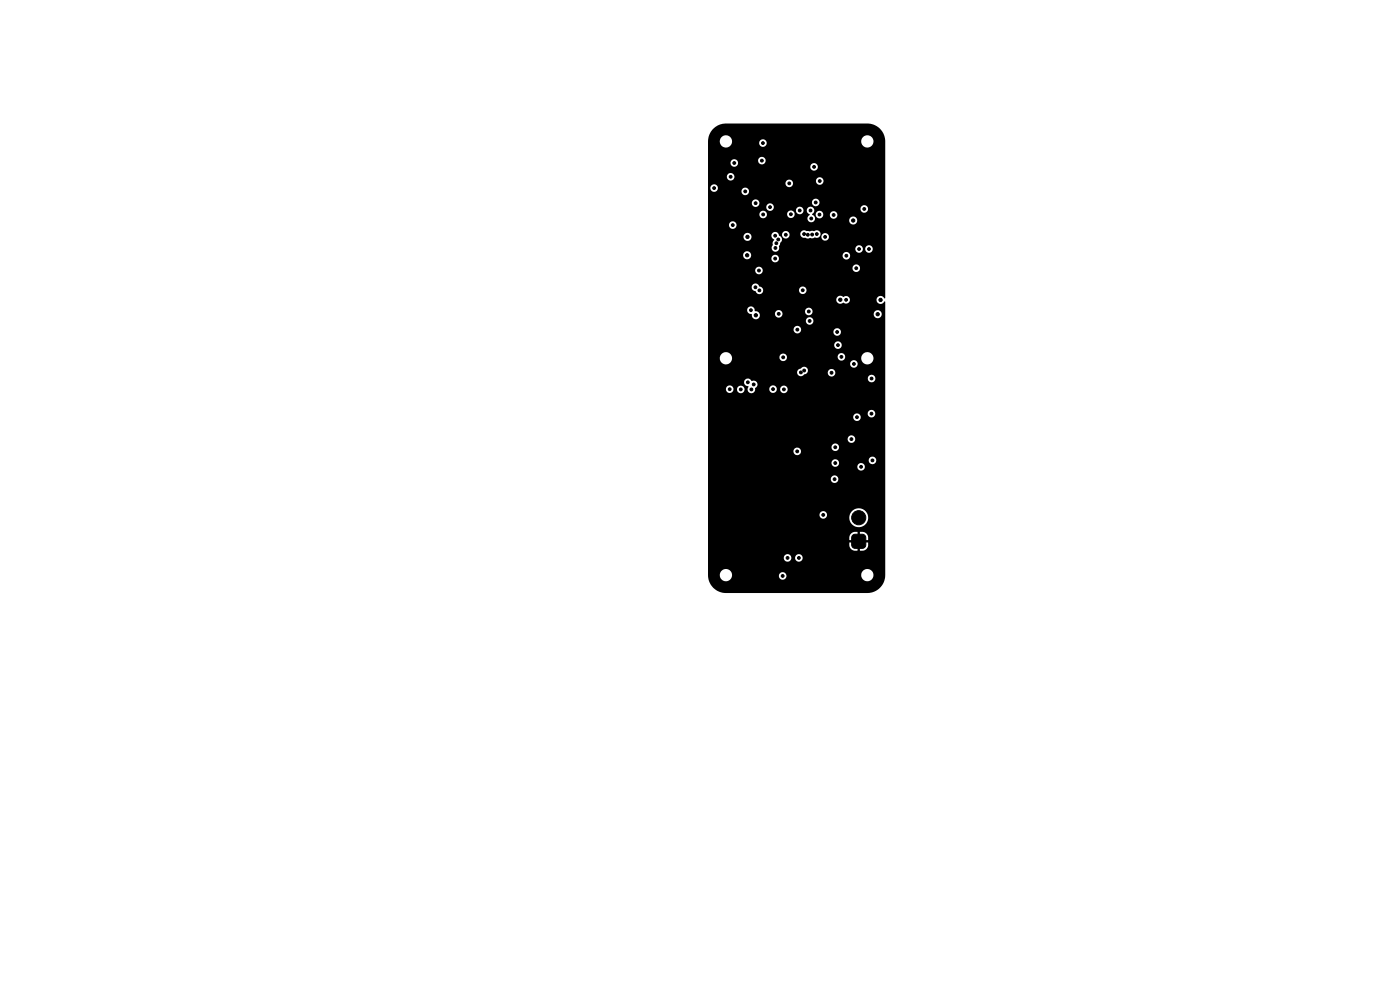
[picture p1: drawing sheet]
<svg xmlns="http://www.w3.org/2000/svg" width="297mm" height="210mm" viewBox="0 0 297 210" stroke-linecap="round" stroke-linejoin="round" font-family="sans-serif">
<g fill="#000" stroke="#000" stroke-width=".21">
<path d="M181 113.5l.4-.2h1.5l.6 .3 .2 .5v1.5l-.3 .6-.5 .1h-1.5l-.6-.3-.1-.4v-1.5z"/>
<circle cx="151.5" cy="39.9" r=".3"/>
<circle cx="155" cy="37.5" r=".3"/>
<circle cx="155.8" cy="34.6" r=".3"/>
<circle cx="157.3" cy="33.9" r=".3"/>
<circle cx="157.3" cy="32.1" r=".3"/>
<circle cx="161.6" cy="34.1" r=".3"/>
<circle cx="161.9" cy="30.3" r=".3"/>
<circle cx="167.4" cy="38.9" r=".3"/>
<circle cx="167.4" cy="34.9" r=".3"/>
<circle cx="170" cy="34" r=".3"/>
<circle cx="172.7" cy="39.4" r=".3"/>
<circle cx="172.7" cy="35.4" r=".3"/>
<circle cx="173.9" cy="38.4" r=".3"/>
<circle cx="185.1" cy="39.9" r=".3"/>
<circle cx="185.2" cy="37.5" r=".3"/>
<circle cx="152" cy="51.6" r=".3"/>
<circle cx="152" cy="54.4" r=".3"/>
<circle cx="152" cy="59" r=".3"/>
<circle cx="152" cy="52.9" r=".3"/>
<circle cx="152" cy="57.6" r=".3"/>
<circle cx="152" cy="56" r=".3"/>
<circle cx="152.7" cy="58.1" r=".3"/>
<circle cx="152.9" cy="59.9" r=".3"/>
<circle cx="152.9" cy="50.6" r=".3"/>
<circle cx="153.1" cy="42.3" r=".3"/>
<circle cx="154.3" cy="50.6" r=".3"/>
<circle cx="154.4" cy="59.9" r=".3"/>
<circle cx="155.4" cy="46.2" r=".3"/>
<circle cx="155.5" cy="47.7" r=".3"/>
<circle cx="155.8" cy="50.6" r=".3"/>
<circle cx="156" cy="59.9" r=".3"/>
<circle cx="156.4" cy="52.3" r=".3"/>
<circle cx="157.1" cy="57.2" r=".3"/>
<circle cx="157.1" cy="58.8" r=".3"/>
<circle cx="157.2" cy="53.6" r=".3"/>
<circle cx="157.2" cy="51.8" r=".3"/>
<circle cx="158.1" cy="40.6" r=".3"/>
<circle cx="158.2" cy="58.5" r=".3"/>
<circle cx="158.5" cy="54.2" r=".35"/>
<circle cx="158.5" cy="52.6" r=".35"/>
<circle cx="158.6" cy="50.3" r=".35"/>
<circle cx="159.8" cy="47.2" r=".35"/>
<circle cx="160.3" cy="43.1" r=".3"/>
<circle cx="161" cy="57.4" r=".3"/>
<circle cx="161.9" cy="45.5" r=".3"/>
<circle cx="163.4" cy="43.9" r=".3"/>
<circle cx="164.5" cy="50" r=".3"/>
<circle cx="164.5" cy="54.9" r=".3"/>
<circle cx="164.5" cy="52.6" r=".3"/>
<circle cx="164.7" cy="51.6" r=".3"/>
<circle cx="165.1" cy="50.8" r=".3"/>
<circle cx="165.7" cy="43.9" r=".3"/>
<circle cx="166.4" cy="42" r=".3"/>
<circle cx="166.7" cy="49.8" r=".3"/>
<circle cx="167.8" cy="45.5" r=".3"/>
<circle cx="169.7" cy="44.7" r=".3"/>
<circle cx="170.6" cy="49.7" r=".3"/>
<circle cx="171.4" cy="49.8" r=".3"/>
<circle cx="171.9" cy="44.7" r=".3"/>
<circle cx="172.1" cy="46.3" r=".3"/>
<circle cx="172.3" cy="49.8" r=".3"/>
<circle cx="173" cy="43" r=".3"/>
<circle cx="173.3" cy="49.7" r=".3"/>
<circle cx="173.9" cy="45.5" r=".3"/>
<circle cx="175" cy="50.3" r=".3"/>
<circle cx="176.9" cy="45.6" r=".3"/>
<circle cx="179.6" cy="54.3" r=".3"/>
<circle cx="181" cy="46.8" r=".35"/>
<circle cx="181.6" cy="56.9" r=".3"/>
<circle cx="182.3" cy="52.8" r=".3"/>
<circle cx="182.4" cy="49.6" r=".35"/>
<circle cx="183.3" cy="44.3" r=".3"/>
<circle cx="183.5" cy="51.4" r=".3"/>
<circle cx="184.3" cy="52.8" r=".3"/>
<circle cx="185.1" cy="41.2" r=".3"/>
<circle cx="156" cy="68.1" r=".3"/>
<circle cx="157.2" cy="60.5" r=".3"/>
<circle cx="159.3" cy="65.8" r=".3"/>
<circle cx="159.8" cy="62.3" r=".3"/>
<circle cx="160.1" cy="79.8" r=".3"/>
<circle cx="160.3" cy="60.9" r=".3"/>
<circle cx="160.3" cy="66.9" r=".35"/>
<circle cx="161.1" cy="61.6" r=".3"/>
<circle cx="161.5" cy="66" r=".35"/>
<circle cx="165.2" cy="66.6" r=".3"/>
<circle cx="166.2" cy="75.8" r=".3"/>
<circle cx="169.2" cy="69.9" r=".3"/>
<circle cx="169.2" cy="74.3" r=".3"/>
<circle cx="169.9" cy="79" r=".3"/>
<circle cx="170.3" cy="61.6" r=".3"/>
<circle cx="170.6" cy="78.6" r=".3"/>
<circle cx="171.6" cy="66.1" r=".3"/>
<circle cx="171.8" cy="68.1" r=".3"/>
<circle cx="176.4" cy="79.1" r=".3"/>
<circle cx="176.7" cy="69.3" r=".3"/>
<circle cx="177.6" cy="70.4" r=".3"/>
<circle cx="177.8" cy="73.2" r=".3"/>
<circle cx="178.3" cy="67.6" r=".35"/>
<circle cx="178.3" cy="63.6" r=".35"/>
<circle cx="178.5" cy="75.7" r=".3"/>
<circle cx="179.2" cy="77.1" r=".3"/>
<circle cx="179.5" cy="63.6" r=".3"/>
<circle cx="181.2" cy="77.2" r=".3"/>
<circle cx="182.3" cy="65" r=".3"/>
<circle cx="184.1" cy="66.7" r=".35"/>
<circle cx="186.2" cy="66.7" r=".35"/>
<circle cx="186.8" cy="63.6" r=".35"/>
<circle cx="154.8" cy="82.6" r=".3"/>
<circle cx="155.2" cy="87.3" r=".3"/>
<circle cx="157.2" cy="82.6" r=".3"/>
<circle cx="158.6" cy="81.1" r=".3"/>
<circle cx="159.4" cy="82.6" r=".3"/>
<circle cx="159.9" cy="81.6" r=".3"/>
<circle cx="162.2" cy="82.6" r=".3"/>
<circle cx="163.4" cy="87.1" r=".3"/>
<circle cx="164" cy="82.6" r=".3"/>
<circle cx="166.3" cy="82.6" r=".3"/>
<circle cx="167.3" cy="87" r=".3"/>
<circle cx="168.7" cy="93" r=".3"/>
<circle cx="169.1" cy="95.8" r=".3"/>
<circle cx="173.6" cy="81" r=".3"/>
<circle cx="176.7" cy="87.3" r=".3"/>
<circle cx="177.2" cy="94.9" r=".3"/>
<circle cx="177.2" cy="98.2" r=".3"/>
<circle cx="177.2" cy="96.4" r=".3"/>
<circle cx="179" cy="87.4" r=".3"/>
<circle cx="180.6" cy="93.1" r=".3"/>
<circle cx="181.8" cy="88.5" r=".3"/>
<circle cx="182.4" cy="82.4" r=".3"/>
<circle cx="182.7" cy="99" r=".3"/>
<circle cx="184.9" cy="87.8" r=".3"/>
<circle cx="184.9" cy="80.3" r=".3"/>
<circle cx="185.1" cy="97.7" r=".3"/>
<circle cx="152.8" cy="105.4" r=".3"/>
<circle cx="167.1" cy="118.4" r=".3"/>
<circle cx="168.9" cy="100.8" r=".3"/>
<circle cx="169.5" cy="118.4" r=".3"/>
<circle cx="170.5" cy="113.7" r=".3"/>
<circle cx="171.3" cy="101.7" r=".3"/>
<circle cx="171.9" cy="113.7" r=".3"/>
<circle cx="172.6" cy="111.9" r=".3"/>
<circle cx="172.6" cy="112.9" r=".3"/>
<circle cx="174.6" cy="109.2" r=".3"/>
<circle cx="177" cy="101.7" r=".3"/>
<circle cx="177.1" cy="103.3" r=".3"/>
<circle cx="177.1" cy="100.1" r=".3"/>
<circle cx="179.8" cy="114.8" r=".3"/>
<circle cx="180.6" cy="101.8" r=".3"/>
<circle cx="182.2" cy="109.8" r="1.5"/>
<circle cx="182.2" cy="117.2" r=".3"/>
<circle cx="184.6" cy="114.8" r=".3"/>
<circle cx="166" cy="122.2" r=".3"/>
<circle cx="174.3" cy="122.1" r=".3"/>
</g>
<path d="M151.3 27.3a3.8 3.8 0 0 1 2.7-1.1h30a3.8 3.8 0 0 1 3.8 3.8v33.2l-.1 .1a.89 .89 0 0 0-1.4-.4 .89 .89 0 0 0 0 1.5 .89 .89 0 0 0 1.4-.5l.1 .2v57.9a3.8 3.8 0 0 1-3.8 3.8h-30a3.8 3.8 0 0 1-3.8-3.9h2.5v.2a1.3 1.3 0 0 0 1.3 1.2 1.3 1.3 0 0 0 1.3-1.2h9.9v.2a.8 .8 0 0 0 1 .7 .8 .8 0 0 0 .6-1.1h15.9v.2a1.3 1.3 0 0 0 2 1 1.3 1.3 0 0 0 0-2.2 1.3 1.3 0 0 0-2 1l-16-.1a.8 .8 0 0 0-.8-.4 .8 .8 0 0 0-.7 .7h-9.9v-.2a1.3 1.3 0 0 0-1.3-1.2 1.3 1.3 0 0 0-1.3 1.2h-2.5v-3.6h16.1v.1a.8 .8 0 0 0 .9 .8 .8 .8 0 0 0 .7-.9h.8v.1a.8 .8 0 0 0 1.2 .6 .8 .8 0 0 0 0-1.3 .8 .8 0 0 0-1.2 .6h-.8l-.1-.2a.8 .8 0 0 0-.8-.6 .8 .8 0 0 0-.7 .8h-16.1v-4.3h30v.6h1.1v.5h-1.1v.5a1.36 1.36 0 0 0 1.7 1.2v-1.1h.5v1.1h.6a1.36 1.36 0 0 0 1.2-1.7h-1.2v-.5h1.2v-.6a1.36 1.36 0 0 0-1.8-1.2v1.2h-.5v-1.2h-.5a1.24 1.24 0 0 0-1.2 1.2h-30v-4.9h23.6v.2a.8 .8 0 0 0 .6 .7 .8 .8 0 0 0 .9-.3h4.9v.3a2 2 0 0 0 3 1.5 2 2 0 0 0 0-3.4 2 2 0 0 0-3 1.6h-4.9a.8 .8 0 0 0-.4-1.2 .8 .8 0 0 0-1.1 .6h-23.6v-7.5h26v.1a.8 .8 0 0 0 1.3 .6 .8 .8 0 0 0 0-1.3 .8 .8 0 0 0-1.3 .6h-26v-3.5h26.2v.2a.8 .8 0 0 0 1.2 .6h4.3v.2a.8 .8 0 0 0 1.2 .6 .8 .8 0 0 0 0-1.4 .8 .8 0 0 0-1.2 .6h-4.3a.8 .8 0 0 0 .1-1.3h6.6v.1a.8 .8 0 0 0 1.2 .6 .8 .8 0 0 0 0-1.3 .8 .8 0 0 0-1.2 .6l-6.7-.1a.8 .8 0 0 0-1.2 .6h-26.2v-2.4h18.1v.1a.8 .8 0 0 0 1.2 .6 .8 .8 0 0 0 0-1.3 .8 .8 0 0 0-1.2 .6h-18.1v-.9h26.2v.2a.8 .8 0 0 0 1.2 .6 .8 .8 0 0 0 0-1.4 .8 .8 0 0 0-1.2 .6h-26.2v-1.7h29.6v.1a.8 .8 0 0 0 1.2 .6 .8 .8 0 0 0 0-1.3 .8 .8 0 0 0-1.2 .6h-29.6v-4.7h30.8v.2a.8 .8 0 0 0 1.2 .6 .8 .8 0 0 0 0-1.4 .8 .8 0 0 0-1.2 .6h-30.8v-.7h33.9v.1a.8 .8 0 0 0 1.2 .6 .8 .8 0 0 0 0-1.3 .8 .8 0 0 0-1.2 .6h-33.9v-5.2h3.8v.1a.8 .8 0 0 0 .9 .8 .8 .8 0 0 0 .7-.9h.7v.2a.8 .8 0 0 0 1.3 .6 .8 .8 0 0 0 0-1.4 .8 .8 0 0 0-1.3 .6h-.7a.8 .8 0 0 0-.8-.7 .8 .8 0 0 0-.8 .7h-3.8v-1.5h7.6v.2a1.36 1.36 0 0 0 1 .8v.1a.8 .8 0 0 0 .4 1.3 .8 .8 0 0 0 1-.9h3v.1a.8 .8 0 0 0 .9 .8 .8 .8 0 0 0 .7-.9h.7v.2a.8 .8 0 0 0 1.2 .6 .8 .8 0 0 0 0-1.4 .8 .8 0 0 0-1.2 .6h-.7a.8 .8 0 0 0-.8-.8 .8 .8 0 0 0-.8 .8l-3-.1a.89 .89 0 0 0 .4-1.2 .89 .89 0 0 0-1.2-.4 .81 .81 0 0 0-.9-.5 .81 .81 0 0 0-.7 .7h-7.6v-.8h33.9v.2a.8 .8 0 0 0 1.2 .6 .8 .8 0 0 0 0-1.4 .8 .8 0 0 0-1.2 .6h-33.9v-1.3h18.9v.2a.86 .86 0 0 0 .7 .7 .86 .86 0 0 0 .9-.4l.6-.4h4.3a.8 .8 0 0 0 1.1 .8 .8 .8 0 0 0 .3-1.3 .8 .8 0 0 0-1.4 .3v.2h-4.3a.84 .84 0 0 0-.4-1.1 .84 .84 0 0 0-1.1 .3l-.4 .2-.3 .5h-18.9v-3h2.5a1.31 1.31 0 0 0 2 1.2h25.6v.2a.8 .8 0 0 0 1.3 .6 .8 .8 0 0 0 0-1.4 .8 .8 0 0 0-1.3 .6h-25.6l.5-.6 .1-.8h10a.8 .8 0 0 0 .9 .9 .8 .8 0 0 0 .7-1h10.8v.2a.8 .8 0 0 0 .7 .7 .8 .8 0 0 0 .9-.6h3.4v.2a1.3 1.3 0 0 0 2 1 1.3 1.3 0 0 0 0-2.2 1.3 1.3 0 0 0-2 1h-3.4a.8 .8 0 0 0-.7-1 .8 .8 0 0 0-.9 .7h-10.8a.8 .8 0 0 0-.8-.6 .8 .8 0 0 0-.8 .7h-10a1.3 1.3 0 0 0-1.4-1 1.3 1.3 0 0 0-1.2 1.2h-2.5v-2.8h26.8v.2a.8 .8 0 0 0 1.2 .6 .8 .8 0 0 0 0-1.4 .8 .8 0 0 0-1.2 .6h-26.8v-3.3h18.1v.2a.8 .8 0 0 0 .7 .7 .8 .8 0 0 0 .8-.4h7v.2a.8 .8 0 0 0 1.2 .6 .8 .8 0 0 0 0-1.4 .8 .8 0 0 0-1.2 .6h-6.9a.8 .8 0 0 0-.5-1.1 .8 .8 0 0 0-1.1 .6h-18.1v-1.8h20.8v.2a.8 .8 0 0 0 1.2 .6 .8 .8 0 0 0 0-1.4 .8 .8 0 0 0-1.2 .6h-20.8v-2.3h8.3v.2a.81 .81 0 0 0 .9 .7 .88 .88 0 0 0 1 1.1 .88 .88 0 0 0 .7-1.2h3.3v.2a.8 .8 0 0 0 1.1 .6 .8 .8 0 0 0 .3-1.3h5v.2a.8 .8 0 0 0 .6 .6 .8 .8 0 0 0 .8-.2h13.1v.1a.85 .85 0 0 0 1.4 .7 .85 .85 0 0 0 0-1.5 .85 .85 0 0 0-1.4 .7l-13-.1a.8 .8 0 0 0-.5-1.2 .8 .8 0 0 0-1 .7h-5.1a.8 .8 0 0 0-1.3 .5h-3.3l-.3-.4-.7-.1a.82 .82 0 0 0-.7-1 .82 .82 0 0 0-.9 .7h-8.3v-2.2h27.2v.2a1.02 1.02 0 0 0 1.6 .5 .83 .83 0 0 0 1.1-.1 .83 .83 0 0 0-.1-1.2 .83 .83 0 0 0-1.1 .1 .85 .85 0 0 0-.9-.2 .85 .85 0 0 0-.6 .7h-27.2v-2.6h9.3v.1a1.06 1.06 0 0 0 .8 .8 .8 .8 0 0 0 1 .6 .8 .8 0 0 0 .6-.9h7.6v.2a.8 .8 0 0 0 1.2 .6 .8 .8 0 0 0 0-1.4 .8 .8 0 0 0-1.2 .6h-7.6l-.3-.5-.4-.2a.87 .87 0 0 0-.9-.6 .87 .87 0 0 0-.8 .7h-9.3v-3.6h10v.2a.8 .8 0 0 0 1.2 .6 .8 .8 0 0 0 .2-1.3h19.2v.2a.8 .8 0 0 0 1.3 .6 .8 .8 0 0 0 0-1.4 .8 .8 0 0 0-1.3 .6h-19.3a.8 .8 0 0 0-1.3 .5h-10v-3.2h7.4v.1a.85 .85 0 0 0 .6 .7 .85 .85 0 0 0 .9-.1h4.5v.1a.8 .8 0 0 0 1.3 .6 .8 .8 0 0 0 0-1.3h13.8v.1a.8 .8 0 0 0 1.3 .6 .8 .8 0 0 0 0-1.3 .8 .8 0 0 0-1.3 .6l-13.9-.1a.8 .8 0 0 0-1.2 .7h-4.5l.1-.1a.85 .85 0 0 0-.4-1.3 .85 .85 0 0 0-1.2 .7h-7.4v-3.9h7.5v.1a.85 .85 0 0 0 1.1 .8 .85 .85 0 0 0 .6-1.2h4.2l.1 .5 .5 .4v.2a1.02 1.02 0 0 0-.3 1 .8 .8 0 0 0 .2 1.3 .8 .8 0 0 0 1.2-.6h16.1v.2a.8 .8 0 0 0 .9 .7 .8 .8 0 0 0 .8-.9h.4v.2a.8 .8 0 0 0 1.3 .6 .8 .8 0 0 0 0-1.4 .8 .8 0 0 0-1.3 .6h-.4l-.1-.1a.8 .8 0 0 0-.8-.6 .8 .8 0 0 0-.8 .7h-16.1l-.1-.5 .3-.7a.81 .81 0 0 0 .4-.8 .81 .81 0 0 0-.6-.7l-.1-.3h.7a.8 .8 0 0 0 .9 .9 .8 .8 0 0 0 .7-1h2.3v.1a1.06 1.06 0 0 0 1.2 .8l1.4 .1 1.8-.4a.8 .8 0 0 0 1.1 .8 .8 .8 0 0 0 .3-1.3 .8 .8 0 0 0-1.3 .3l-.1 .2h-.3a.84 .84 0 0 0-.1-1.2 .84 .84 0 0 0-1.2 0h-1.5a.8 .8 0 0 0-1.3 .6h-2.3a.8 .8 0 0 0-.9-.6 .8 .8 0 0 0-.7 .7l-.7-.1a.8 .8 0 0 0-.9-.4 .8 .8 0 0 0-.7 .7h-4.3a.85 .85 0 0 0-.9-.5 .85 .85 0 0 0-.7 .8h-7.5v-2.5h4.4v.1a.8 .8 0 0 0 1.3 .6 .8 .8 0 0 0 0-1.3 .8 .8 0 0 0-1.3 .6h-4.4v-2.3h10.9v.2a.8 .8 0 0 0 .9 .7 .8 .8 0 0 0 .7-.9h4.3v.1a.8 .8 0 0 0 1.2 .6 .8 .8 0 0 0 0-1.3 .8 .8 0 0 0-1.2 .6l-4.3-.1a.8 .8 0 0 0-.9-.6 .8 .8 0 0 0-.7 .7h-10.9v-2.4h9.3v.2a.8 .8 0 0 0 1.1 .7h2v.1a.8 .8 0 0 0 1.3 .6h5v.1a.8 .8 0 0 0 .8 .8 .8 .8 0 0 0 .8-.9h.6l.2 .6 .5 .3-.2 .2a.8 .8 0 0 0 0 1.3 .8 .8 0 0 0 1.2-.3h7.3v.2a.85 .85 0 0 0 1.4 .6 .85 .85 0 0 0 0-1.5 .85 .85 0 0 0-1.4 .7l-7.3-.1a1.39 1.39 0 0 0-.5-1.1l.7-.1a.8 .8 0 0 0 .8 .9 .8 .8 0 0 0 .9-.8h1.3v.2a.8 .8 0 0 0 1.3 .6 .8 .8 0 0 0 0-1.4 .8 .8 0 0 0-1.3 .6l-1.3-.1a.8 .8 0 0 0-.9-.7 .8 .8 0 0 0-.8 .7h-.7a.84 .84 0 0 0 .3-1.2h9.9v.2a.8 .8 0 0 0 1.3 .6 .8 .8 0 0 0 0-1.4 .8 .8 0 0 0-1.3 .6l-9.9-.1a.8 .8 0 0 0-.9-.2 .8 .8 0 0 0-.6 .7h-.6a.8 .8 0 0 0-.9-.8 .8 .8 0 0 0-.7 .8h-5a.8 .8 0 0 0-.2-1.4 .8 .8 0 0 0-1.1 .7h-2l.4-.4 .1-.6h11.1v.1a.8 .8 0 0 0 1.3 .6 .8 .8 0 0 0 0-1.3 .8 .8 0 0 0-1.3 .6h-11.1a.8 .8 0 0 0-.9-.6 .8 .8 0 0 0-.7 .7h-9.3v-3.2h.5v.2a.8 .8 0 0 0 1.3 .5h5.3v.2a.8 .8 0 0 0 1.2 .6 .8 .8 0 0 0 0-1.4 .8 .8 0 0 0-1.2 .6h-5.3l.1-.1a.8 .8 0 0 0-.3-1.2 .8 .8 0 0 0-1.1 .6h-.5v-1h16.4v.2a.8 .8 0 0 0 1.2 .6 .8 .8 0 0 0 .2-1.3h5.1v.2a.8 .8 0 0 0 1.2 .6 .8 .8 0 0 0 0-1.4 .8 .8 0 0 0-1.2 .6h-5.2a.8 .8 0 0 0-1.3 .5h-16.4v-1.4h4v.2a.8 .8 0 0 0 1.2 .6 .8 .8 0 0 0 0-1.4 .8 .8 0 0 0-1.2 .6h-4v-2.9h4.8v.2a.8 .8 0 0 0 1.1 .6h15.8v.2a.8 .8 0 0 0 1.2 .6 .8 .8 0 0 0 0-1.4 .8 .8 0 0 0-1.2 .6h-15.7a.8 .8 0 0 0 .1-1.3h4.5v.2a.8 .8 0 0 0 1.2 .6 .8 .8 0 0 0 0-1.4 .8 .8 0 0 0-1.2 .6h-4.5a.8 .8 0 0 0-1.3 .5h-4.8v-4.6h2.5v.2a1.3 1.3 0 0 0 1.2 1.2 1.3 1.3 0 0 0 1.4-1h5.7v.1a.8 .8 0 0 0 1.1 .7 .8 .8 0 0 0 .4-1.2h20.2v.2a1.3 1.3 0 0 0 2 1 1.3 1.3 0 0 0 0-2.2 1.3 1.3 0 0 0-2 1l-20.2-.1a.8 .8 0 0 0-.9-.2 .8 .8 0 0 0-.6 .7h-5.7v-.2a1.3 1.3 0 0 0-1.2-1.4 1.3 1.3 0 0 0-1.4 1.2h-2.5a3.8 3.8 0 0 1 1.1-2.6z" fill="#000"/>
</svg>
